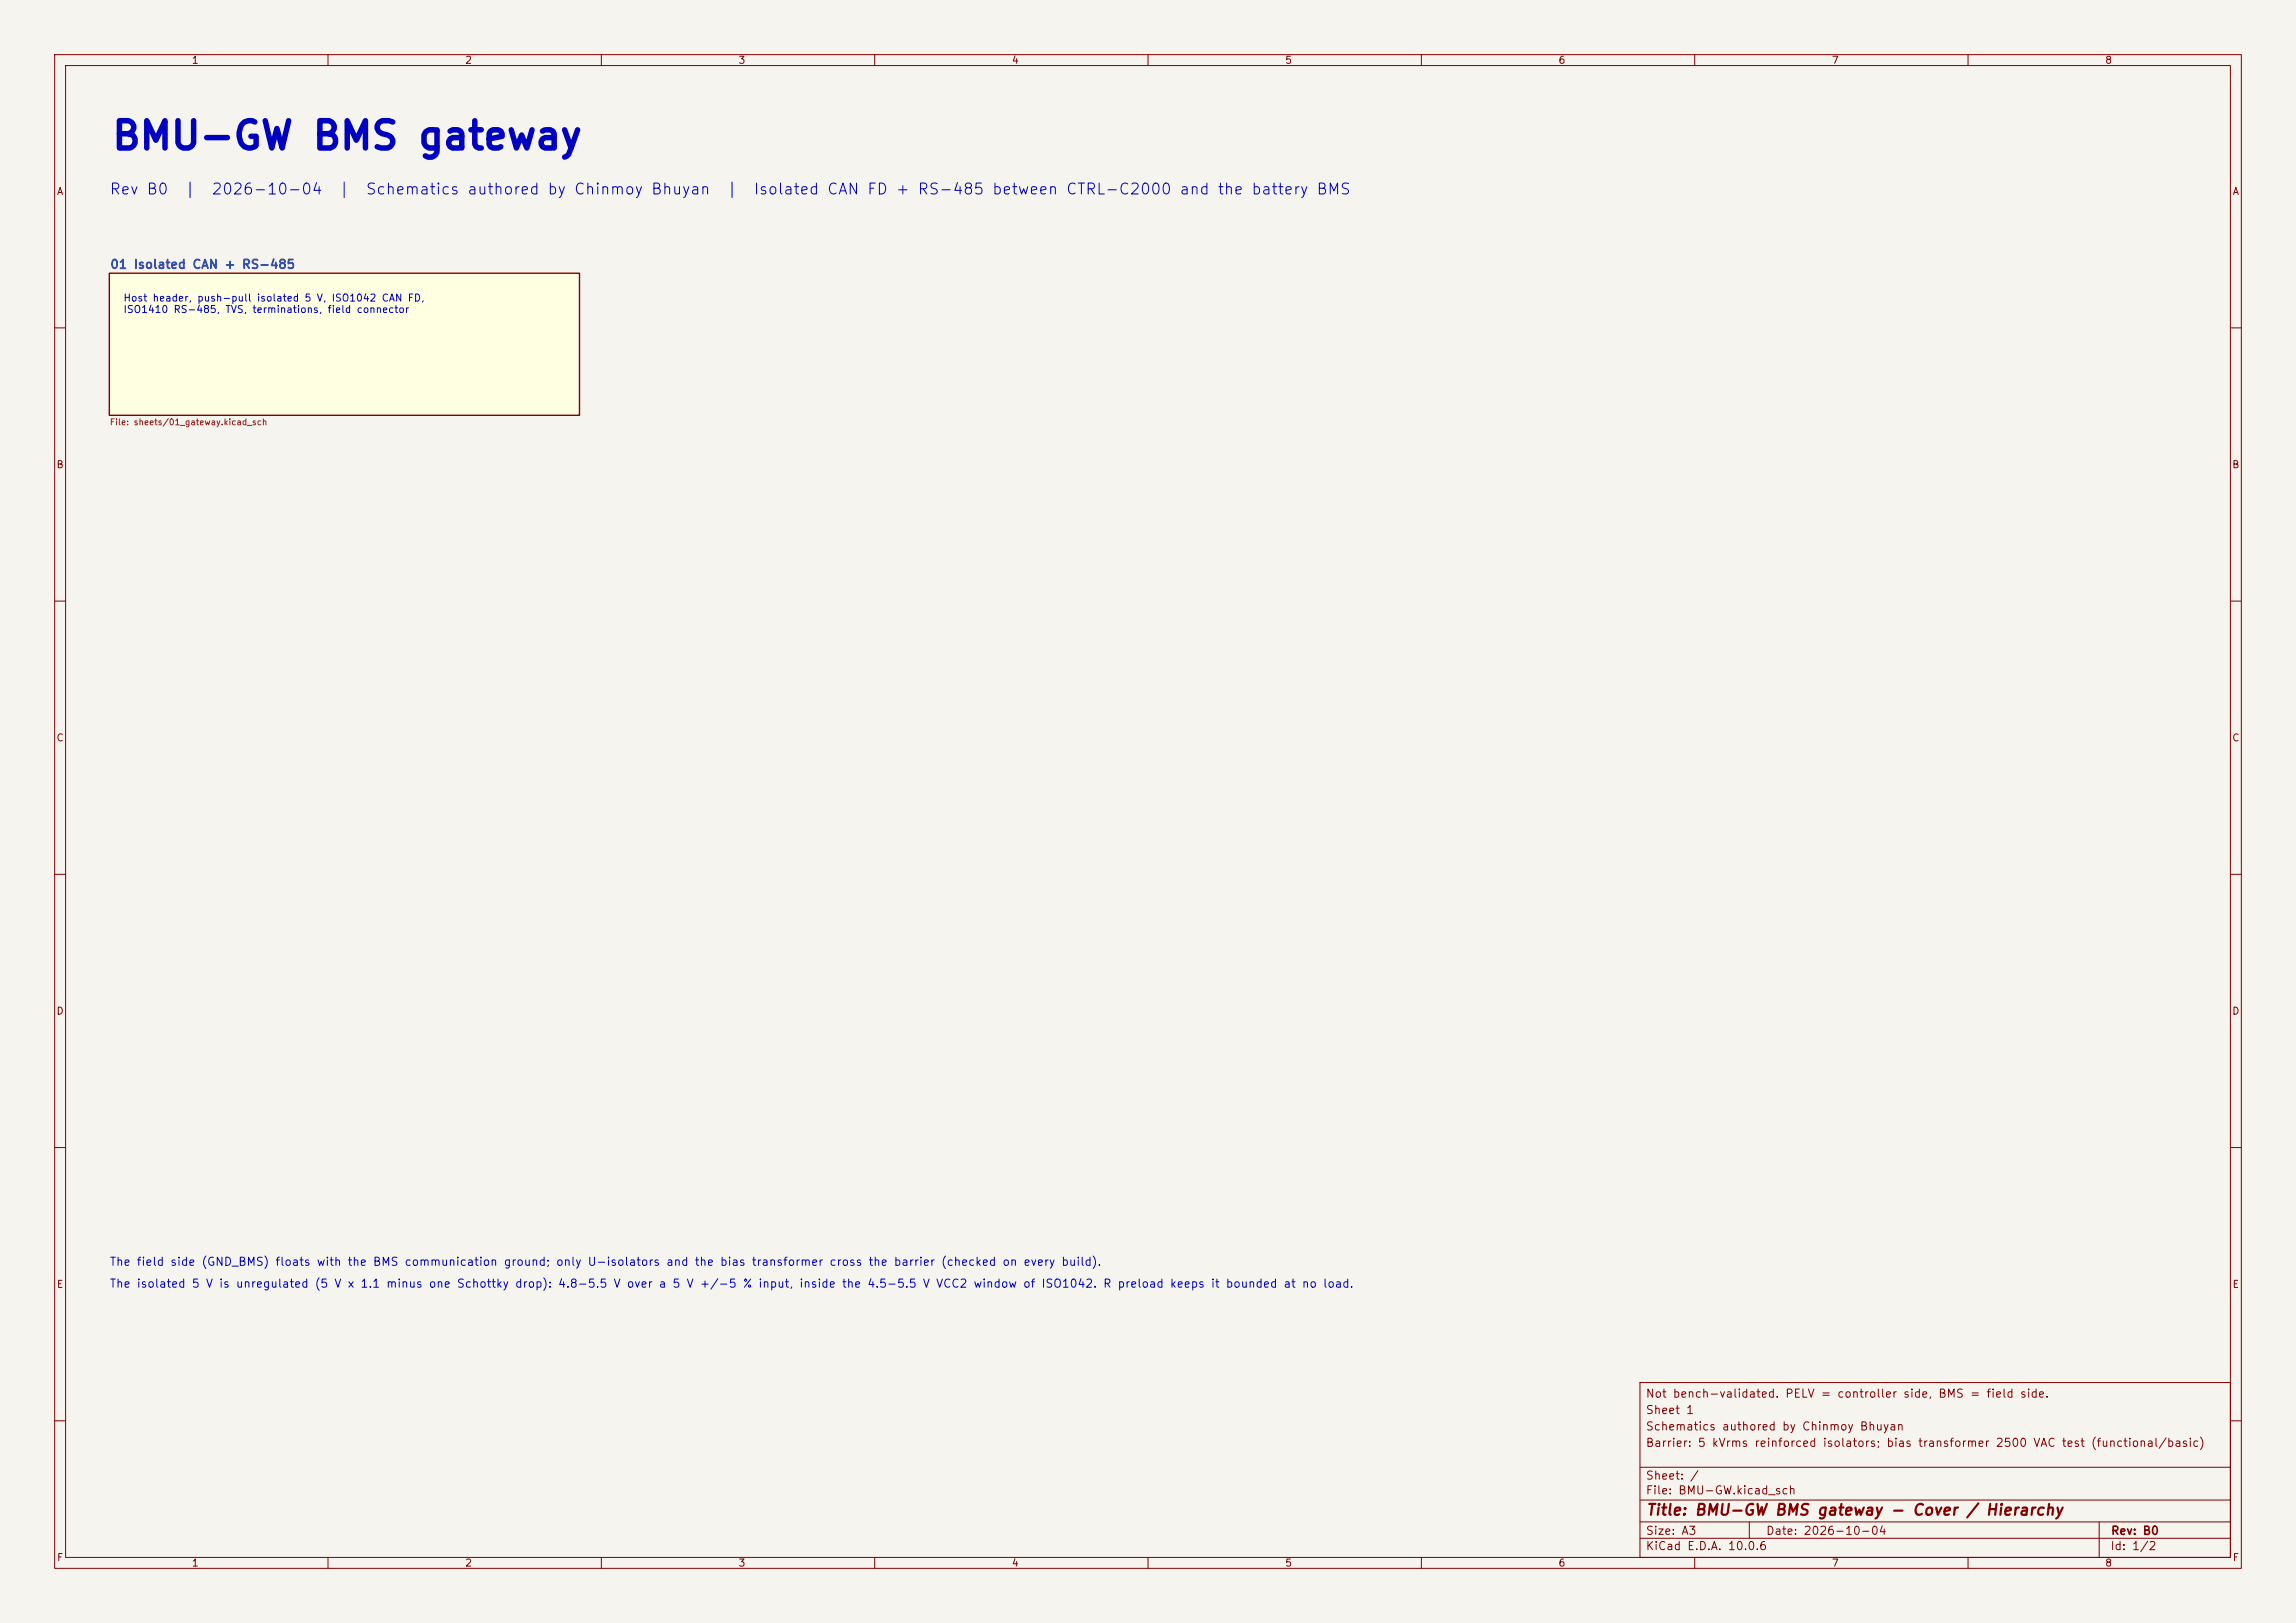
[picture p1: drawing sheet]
<svg xmlns="http://www.w3.org/2000/svg" width="420mm" height="297mm" viewBox="0 0 420 297" stroke-linecap="round" stroke-linejoin="round" font-family="sans-serif">
<defs><g id="words">
<text font-size="5" fill="#0000c2" x="20.2" y="28.6">BMU-GW BMS gateway</text>
<g font-size="2" fill="#0000c2">
<text x="19.9" y="36.1">Rev B0</text>
<text x="33.6" y="36.1">|</text>
<text x="38.6" y="36.1">2026-10-04</text>
<text x="61.8" y="36.1">|</text>
<text x="66.8" y="36.1">Schematics authored by Chinmoy Bhuyan</text>
<text x="132.8" y="36.1">|</text>
<text x="137.7" y="36.1">Isolated CAN FD + RS-485 between CTRL-C2000 and the battery BMS</text>
</g>
<text font-size="2" fill="#840000" x="301" y="277.8">Title: BMU-GW BMS gateway - Cover / Hierarchy</text>
<text font-size="1.6" fill="#006464" x="20.1" y="49.6">01 Isolated CAN + RS-485</text>
<g font-size="1.5" fill="#0000c2">
<text x="20" y="232">The field side (GND_BMS) floats with the BMS communication ground; only U-isolators and the bias transformer cross the barrier (checked on every build).</text>
<text x="20" y="236">The isolated 5 V is unregulated (5 V x 1.1 minus one Schottky drop): 4.8-5.5 V over a 5 V +/-5 % input, inside the 4.5-5.5 V VCC2 window of ISO1042. R preload keeps it bounded at no load.</text>
</g>
<g font-size="1.5" fill="#840000">
<text x="300.9" y="256.1">Not bench-validated. PELV = controller side, BMS = field side.</text>
<text x="300.9" y="262.1">Schematics authored by Chinmoy Bhuyan</text>
<text x="300.9" y="259.1">Sheet 1</text>
<text x="300.9" y="265.1">Barrier: 5 kVrms reinforced isolators; bias transformer 2500 VAC test (functional/basic)</text>
<text x="300.9" y="273.8">File: BMU-GW.kicad_sch</text>
<text x="300.9" y="271.1">Sheet: /</text>
<text x="300.9" y="281.2">Size: A3</text>
<text x="322.9" y="281.2">Date: 2026-10-04</text>
<text x="386" y="281.2">Rev: B0</text>
<text x="300.9" y="284">KiCad E.D.A. 10.0.6</text>
<text x="385.9" y="284">Id: 1/2</text>
</g>
<g font-size="1.3" fill="#840000">
<text x="35" y="12">1</text>
<text x="85" y="12">2</text>
<text x="135" y="12">3</text>
<text x="185" y="12">4</text>
<text x="235" y="12">5</text>
<text x="285" y="12">6</text>
<text x="335" y="12">7</text>
<text x="385" y="12">8</text>
<text x="10.3" y="36">A</text>
<text x="408.3" y="36">A</text>
<text x="10.2" y="86">B</text>
<text x="408.2" y="86">B</text>
<text x="10.2" y="136">C</text>
<text x="408.2" y="136">C</text>
<text x="10.2" y="186">D</text>
<text x="408.2" y="186">D</text>
<text x="10.3" y="236">E</text>
<text x="408.3" y="236">E</text>
<text x="10.3" y="286">F</text>
<text x="35" y="287">1</text>
<text x="85" y="287">2</text>
<text x="135" y="287">3</text>
<text x="185" y="287">4</text>
<text x="235" y="287">5</text>
<text x="285" y="287">6</text>
<text x="335" y="287">7</text>
<text x="385" y="287">8</text>
<text x="408.3" y="286">F</text>
</g>
<g font-size="1.3" fill="#0000c2">
<text x="22.5" y="55.5">Host header, push-pull isolated 5 V, ISO1042 CAN FD,</text>
<text x="22.5" y="57.6">ISO1410 RS-485, TVS, terminations, field connector</text>
</g>
<text font-size="1.1" fill="#725600" x="20" y="78.1">File: sheets/01_gateway.kicad_sch</text>
</g></defs>
<path d="M0 0h420v297h-420z" fill="#f5f4ef" stroke="#f5f4ef" stroke-width=".18"/>
<g fill="none" stroke="#840000" stroke-width=".18">
<path d="M10 10h400v277h-400zM12 12h396v273h-396zM60 10v2M110 10v2M160 10v2M210 10v2M260 10v2M310 10v2M360 10v2M10 60h2M408 60h2M10 110h2"/>
<path d="M408 110h2M10 160h2M408 160h2M10 210h2M408 210h2M300 253h108v32h-108zM10 260h2M300 278.5h108M300 274.5h108M300 268.5h108M320 278.5v3M384 278.5v6.5"/>
<path d="M408 260h2M60 285v2M110 285v2M160 285v2M210 285v2M260 285v2M300 281.5h108M310 285v2M360 285v2"/>
</g>
<path d="M20 50h86v26h-86z" fill="#ffffe1" stroke="#ffffe1" stroke-width=".18"/>
<path d="M20 50h86v26h-86z" fill="none" stroke="#840000" stroke-width=".25"/>
<use href="#words"/>
</svg>
